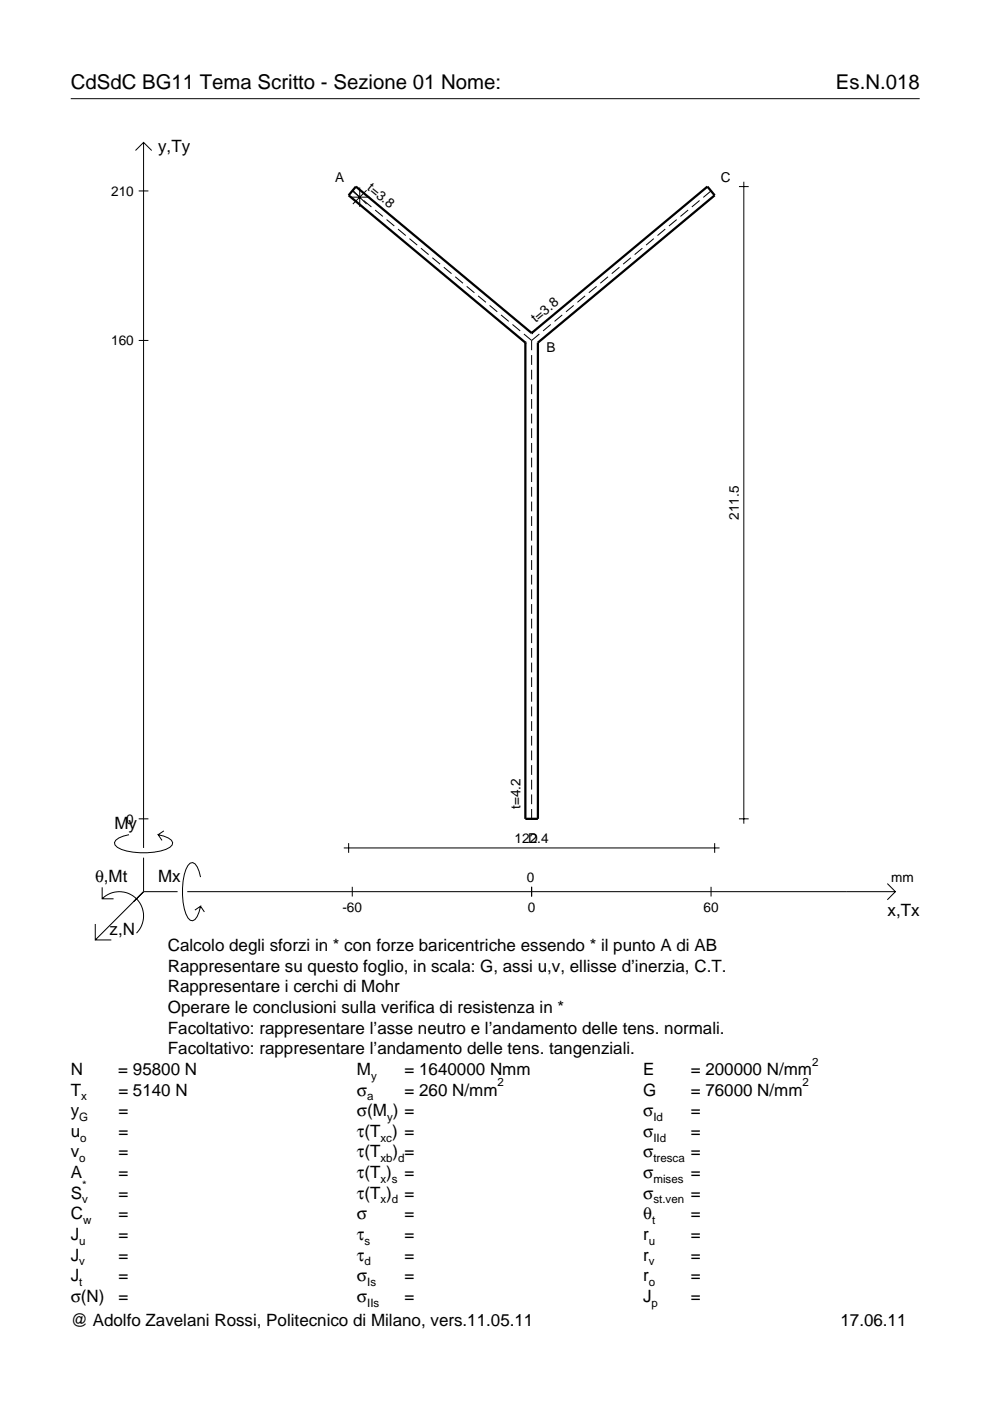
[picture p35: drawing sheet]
<svg xmlns="http://www.w3.org/2000/svg" width="210mm" height="297mm" viewBox="0 0 210 297" stroke-linecap="round" stroke-linejoin="round" font-family="sans-serif">
<defs><g id="words">
<g font-size="4.3">
<text x="15" y="18.9">CdSdC BG11 Tema Scritto - Sezione 01 Nome:</text>
<text x="177.2" y="18.9">Es.N.018</text>
</g>
<g font-size="3.6">
<text x="33.5" y="32.3">y,Ty</text>
<text x="24.3" y="175.7">My</text>
<text x="20.1" y="187">θ,Mt</text>
<text x="33.5" y="187">Mx</text>
<text x="188.2" y="194.2">x,Tx</text>
<text x="23.2" y="198.3">z,N</text>
<text x="35.6" y="201.7">Calcolo degli sforzi in * con forze baricentriche essendo * il punto A di AB</text>
<text x="35.6" y="206">Rappresentare su questo foglio, in scala: G, assi u,v, ellisse d’inerzia, C.T.</text>
<text x="35.6" y="210.4">Rappresentare i cerchi di Mohr</text>
<text x="35.6" y="214.8">Operare le conclusioni sulla verifica di resistenza in *</text>
<text x="35.6" y="219.2">Facoltativo: rappresentare l’asse neutro e l’andamento delle tens. normali.</text>
<text x="15" y="227.9">N</text>
<text x="25.1" y="227.9">= 95800 N</text>
<text x="35.6" y="223.5">Facoltativo: rappresentare l’andamento delle tens. tangenziali.</text>
<text x="75.7" y="227.9">M</text>
<text x="85.8" y="227.9">= 1640000 Nmm</text>
<text x="136.4" y="227.9">E</text>
<text x="146.5" y="227.9">= 200000 N/mm</text>
<text x="15" y="232.3">T</text>
<text x="25.1" y="232.3">= 5140 N</text>
<text x="75.7" y="232.3">σ</text>
<text x="85.8" y="232.3">= 260 N/mm</text>
<text x="136.4" y="232.3">G</text>
<text x="146.5" y="232.3">= 76000 N/mm</text>
<text x="15" y="236.7">y</text>
<text x="25.1" y="236.7">=</text>
<text x="75.7" y="236.7">σ(M ) =</text>
<text x="136.4" y="236.7">σ</text>
<text x="146.5" y="236.7">=</text>
<text x="15" y="241">u</text>
<text x="15" y="245.4">v</text>
<text x="25.1" y="241">=</text>
<text x="25.1" y="245.4">=</text>
<text x="75.7" y="241">τ(T ) =</text>
<text x="75.7" y="245.4">τ(T</text>
<text x="83.3" y="245.4">) =</text>
<text x="136.4" y="241">σ</text>
<text x="136.4" y="245.4">σ</text>
<text x="146.5" y="241">=</text>
<text x="146.5" y="245.4">=</text>
<text x="15" y="249.8">A</text>
<text x="25.1" y="249.8">=</text>
<text x="75.7" y="249.8">τ(T )</text>
<text x="85.8" y="249.8">=</text>
<text x="136.4" y="249.8">σ</text>
<text x="146.5" y="249.8">=</text>
<text x="15" y="254.2">S</text>
<text x="25.1" y="254.2">=</text>
<text x="75.7" y="254.2">τ(T )</text>
<text x="85.8" y="254.2">=</text>
<text x="136.4" y="254.2">σ</text>
<text x="146.5" y="254.2">=</text>
<text x="15" y="262.9">J</text>
<text x="15" y="258.5">C</text>
<text x="25.1" y="258.5">=</text>
<text x="25.1" y="262.9">=</text>
<text x="75.7" y="258.5">σ</text>
<text x="75.7" y="262.9">τ</text>
<text x="85.8" y="258.5">=</text>
<text x="85.8" y="262.9">=</text>
<text x="136.4" y="258.5">θ</text>
<text x="136.4" y="262.9">r</text>
<text x="146.5" y="258.5">=</text>
<text x="146.5" y="262.9">=</text>
<text x="15" y="267.3">J</text>
<text x="25.1" y="267.3">=</text>
<text x="75.7" y="267.3">τ</text>
<text x="85.8" y="267.3">=</text>
<text x="136.4" y="267.3">r</text>
<text x="146.5" y="267.3">=</text>
<text x="15" y="271.7">J</text>
<text x="25.1" y="271.7">=</text>
<text x="75.7" y="271.7">σ</text>
<text x="85.8" y="271.7">=</text>
<text x="136.4" y="271.7">r</text>
<text x="146.5" y="271.7">=</text>
<text x="15" y="281.2">@ Adolfo Zavelani Rossi, Politecnico di Milano, vers.11.05.11</text>
<text x="15" y="276">σ(N)</text>
<text x="25.1" y="276">=</text>
<text x="75.7" y="276">σ</text>
<text x="85.8" y="276">=</text>
<text x="136.4" y="276">J</text>
<text x="146.5" y="276">=</text>
<text x="178.2" y="281.2">17.06.11</text>
</g>
<g font-size="2.9">
<text x="23.6" y="41.5">210</text>
<text x="71.1" y="38.5">A</text>
<text x="77.7" y="40.1" transform="rotate(40 77.7 40.1)">t=3.8</text>
<text x="152.8" y="38.5">C</text>
<text x="113.6" y="68.5" transform="rotate(-40 113.6 68.5)">t=3.8</text>
<text x="23.6" y="73.2">160</text>
<text x="115.9" y="74.7">B</text>
<text x="156.7" y="110.2" transform="rotate(-90 156.7 110.2)">211.5</text>
<text x="110.4" y="171.6" transform="rotate(-90 110.4 171.6)">t=4.2</text>
<text x="26.8" y="174.6">0</text>
<text x="109.1" y="178.8">122.4</text>
<text x="112" y="178.7">D</text>
<text x="111.7" y="187">0</text>
<text x="189" y="187">mm</text>
<text x="72.6" y="193.4">-60</text>
<text x="111.9" y="193.4">0</text>
<text x="149.2" y="193.4">60</text>
</g>
<g font-size="2.4">
<text x="172.2" y="225.9">2</text>
<text x="17.2" y="233.3">x</text>
<text x="77.9" y="233.3">a</text>
<text x="78.7" y="228.9">y</text>
<text x="105.5" y="230.3">2</text>
<text x="170.2" y="230.3">2</text>
<text x="16.8" y="237.7">G</text>
<text x="82.1" y="237.7">y</text>
<text x="138.5" y="237.7">Id</text>
<text x="17" y="242">o</text>
<text x="80.7" y="242">xc</text>
<text x="138.5" y="242">IId</text>
<text x="16.8" y="246.4">o</text>
<text x="80.7" y="246.4">xb d</text>
<text x="80.7" y="250.8">x s</text>
<text x="138.5" y="246.4">tresca</text>
<text x="138.5" y="250.8">mises</text>
<text x="17.4" y="255.2">v</text>
<text x="17.4" y="252.2">*</text>
<text x="80.7" y="255.2">x d</text>
<text x="138.5" y="255.2">st.ven</text>
<text x="16.8" y="263.9">u</text>
<text x="17.6" y="259.5">w</text>
<text x="77.3" y="263.9">s</text>
<text x="137.6" y="263.9">u</text>
<text x="138.2" y="259.5">t</text>
<text x="16.8" y="268.3">v</text>
<text x="77.3" y="268.3">d</text>
<text x="137.6" y="268.3">v</text>
<text x="16.8" y="272.7">t</text>
<text x="77.9" y="272.7">Is</text>
<text x="137.6" y="272.7">o</text>
<text x="77.9" y="277">IIs</text>
<text x="138.2" y="277">p</text>
</g>
</g></defs>
<g fill="none" stroke="#000" stroke-width=".21">
<path d="M15 20.9h180M28.7 31.9l1.7-1.7 1.8 1.7M30.4 30.2v149.6M76.3 39.7v4.2M156.7 39.6h2M157.7 38.5v136.1M29.4 40.5h2.1M74.2 41.8h4.1M74.7 40.5l1.6 1.4M74.8 40.4l2.9 2.9M77.1 42.5l1.6 1.4M77.7 40.4l-2.9 2.9"/>
<path d="M79.5 44.5l1.7 1.4M82 46.6l1.6 1.3M84.4 48.6l1.6 1.3M86.8 50.6l1.7 1.4M89.2 52.6l1.7 1.4M91.7 54.6l1.6 1.4M94.1 56.7l1.6 1.3M96.5 58.7l1.7 1.4M128.9 58.7l-1.6 1.4M131.3 56.7l-1.6 1.3M133.8 54.6l-1.7 1.4M136.2 52.6l-1.6 1.4"/>
<path d="M138.6 50.6l-1.6 1.4M141 48.6l-1.6 1.3M143.5 46.6l-1.7 1.3M145.9 44.5l-1.6 1.4M148.3 42.5l-1.6 1.4M150.8 40.5l-1.7 1.4M29.4 72.2h2.1M98.9 60.7l1.7 1.4M101.4 62.7l1.6 1.4M103.8 64.8l1.6 1.3M106.2 66.8l1.7 1.3M108.7 68.8l1.6 1.4"/>
<path d="M111.1 70.8l1.6 1.4M112.7 72.2v2.1M112.7 75.3v2.1M112.7 78.4v2.1M114.4 70.8l-1.7 1.4M116.8 68.8l-1.7 1.4M119.2 66.8l-1.6 1.3M121.6 64.8l-1.6 1.3M124.1 62.7l-1.7 1.4M126.5 60.7l-1.7 1.4M112.7 81.5v2.1M112.7 84.6v2.1"/>
<path d="M112.7 87.7v2.1M112.7 90.8v2.1M112.7 93.9v2.1M112.7 97v2.1M112.7 100.1v2.1M112.7 103.2v2.1M112.7 106.3v2.1M112.7 109.4v2.1M112.7 112.5v2.1M112.7 115.7v2M112.7 118.8v2M112.7 121.9v2"/>
<path d="M112.7 125v2M112.7 128.1v2M112.7 131.2v2.1M112.7 134.3v2.1M112.7 137.4v2.1M112.7 140.5v2.1M112.7 143.6v2.1M112.7 146.7v2.1M112.7 149.8v2.1M112.7 152.9v2.1M112.7 156v2.1M112.7 159.1v2.1"/>
<path d="M27.3 177a3.6 3.6 0 0 0-3 1.7l.1 .5a5.6 5.6 0 0 0 3.8 1.5 13.4 13.4 0 0 0 7.8-1l.5-.5 .1-.5a3.6 3.6 0 0 0-3.1-1.7l.8 1.2M29.4 173.6h2.1M34.7 176.2l-1.2 .8M72.9 179.8h79.7M73.9 178.8v2M112.7 162.2v2.1M112.7 165.3v2.1M112.7 168.4v2.1M112.7 171.5v2.1M151.5 178.8v2M156.7 173.6h2M20.2 195.9v3.4h3.4"/>
<path d="M21.7 190.6a5.1 5.1 0 0 1 7.2 0 5.1 5.1 0 0 1 0 7.2M21.7 188.1v2.5h2.4M30.4 181.8v7.3M30.4 189.1l-10.2 10.2M30.4 189.1h7.2M39.7 189.1h150.1M42.5 186a3.6 3.6 0 0 0-1.7-3.1l-.5 .1a5.7 5.7 0 0 0-1.5 3.8 13.3 13.3 0 0 0 1 7.8l.5 .5 .5 .1a3.6 3.6 0 0 0 1.7-3.1l-1.2 .9M42.5 192.1l.8 1.3M74.7 188v2.1M112.7 188v2.1M150.8 188v2.1M188.1 187.3l1.7 1.8-1.7 1.7"/>
</g>
<path d="M111.4 72.6h.1M111.4 72.6v101h2.6v-101M112.7 70.6h.1M112.7 70.6l-37.2-31-1.6 1.8 37.5 31.2M112.7 70.6l37.3-31 1.5 1.8-37.5 31.2M114 72.6h.1" fill="none" stroke="#000" stroke-width=".48"/>
<use href="#words"/>
</svg>
